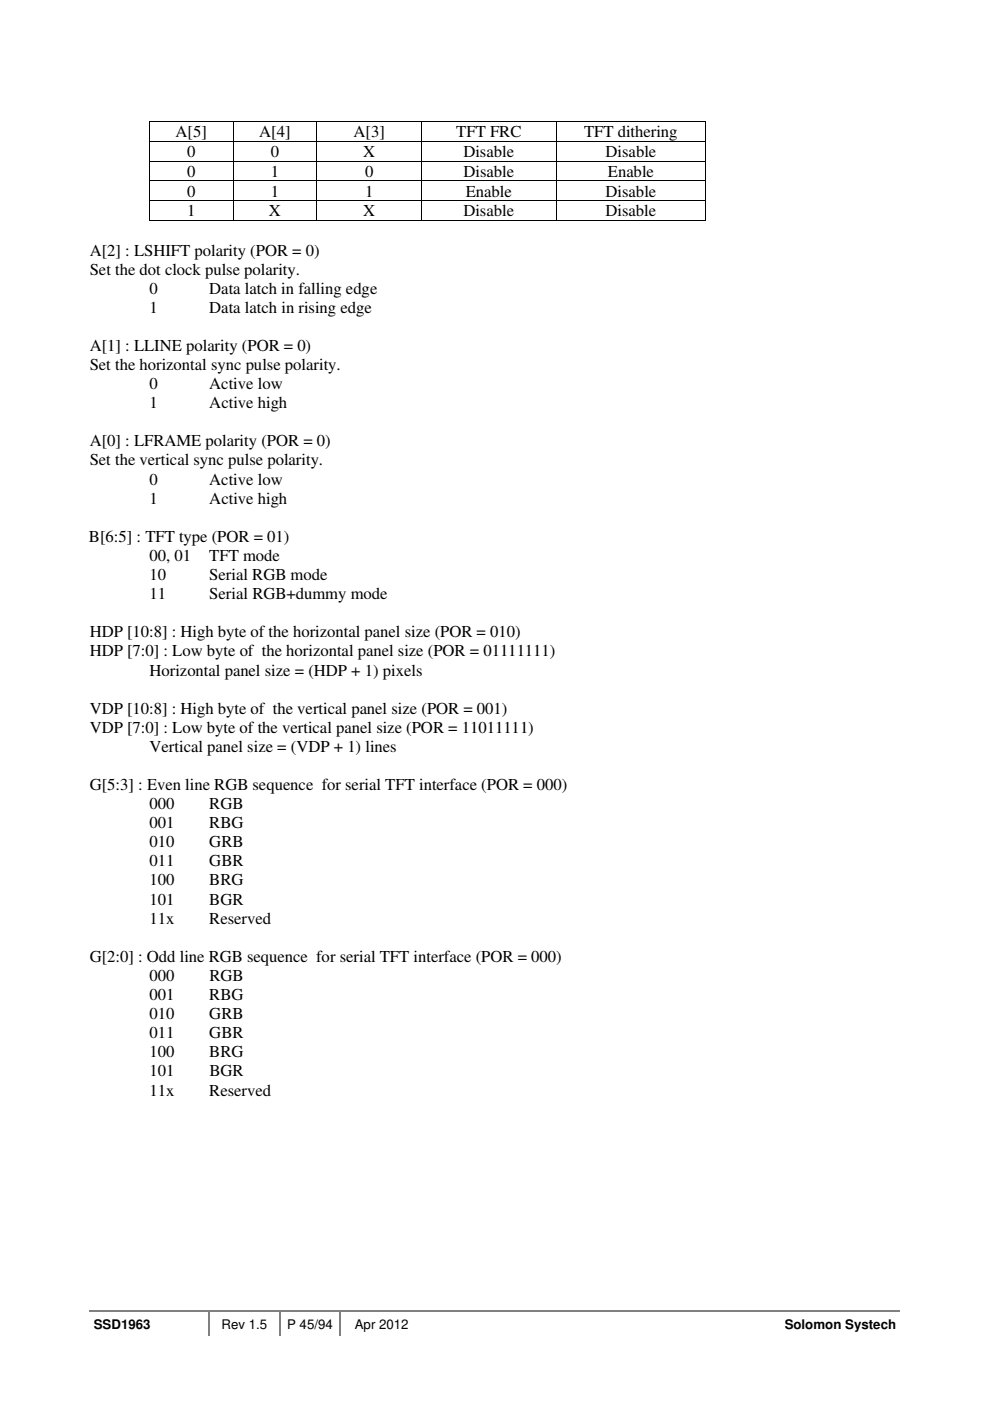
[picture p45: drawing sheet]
<svg xmlns="http://www.w3.org/2000/svg" width="210mm" height="297mm" viewBox="0 0 210 297" stroke-linecap="round" stroke-linejoin="round" font-family="sans-serif">
<defs><g id="words">
<g font-size="3.5">
<text x="37.2" y="29">A[5]</text>
<text x="55" y="29">A[4]</text>
<text x="75" y="29">A[3]</text>
<text x="96.7" y="29">TFT FRC</text>
<text x="123.8" y="29">TFT dithering</text>
<text x="39.7" y="33.2">0</text>
<text x="57.4" y="33.2">0</text>
<text x="77" y="33.2">X</text>
<text x="98.2" y="33.2">Disable</text>
<text x="128.4" y="33.2">Disable</text>
<text x="39.7" y="37.5">0</text>
<text x="39.7" y="41.7">0</text>
<text x="57.4" y="37.5">1</text>
<text x="57.4" y="41.7">1</text>
<text x="77.4" y="37.5">0</text>
<text x="77.4" y="41.7">1</text>
<text x="98.2" y="37.5">Disable</text>
<text x="98.7" y="41.7">Enable</text>
<text x="128.4" y="41.7">Disable</text>
<text x="128.9" y="37.5">Enable</text>
<text x="39.7" y="45.9">1</text>
<text x="57" y="45.9">X</text>
<text x="77" y="45.9">X</text>
<text x="98.2" y="45.9">Disable</text>
<text x="128.4" y="45.9">Disable</text>
<text x="19" y="54.2">A[2] : LSHIFT polarity (POR = 0)</text>
<text x="19" y="58.2">Set the dot clock pulse polarity.</text>
<text x="31.7" y="62.3">0</text>
<text x="44.4" y="62.3">Data latch in falling edge</text>
<text x="31.7" y="66.3">1</text>
<text x="44.4" y="66.3">Data latch in rising edge</text>
<text x="19" y="74.4">A[1] : LLINE polarity (POR = 0)</text>
<text x="19" y="78.5">Set the horizontal sync pulse polarity.</text>
<text x="31.7" y="82.5">0</text>
<text x="44.4" y="82.5">Active low</text>
<text x="31.7" y="86.6">1</text>
<text x="44.4" y="86.6">Active high</text>
<text x="19" y="94.7">A[0] : LFRAME polarity (POR = 0)</text>
<text x="19" y="98.7">Set the vertical sync pulse polarity.</text>
<text x="31.7" y="102.7">0</text>
<text x="31.7" y="106.8">1</text>
<text x="44.4" y="106.8">Active high</text>
<text x="44.4" y="102.7">Active low</text>
<text x="18.9" y="114.9">B[6:5] : TFT type (POR = 01)</text>
<text x="31.7" y="118.9">00, 01</text>
<text x="44.4" y="118.9">TFT mode</text>
<text x="31.7" y="123">10</text>
<text x="44.4" y="123">Serial RGB mode</text>
<text x="31.7" y="127">11</text>
<text x="44.4" y="127">Serial RGB+dummy mode</text>
<text x="19" y="135.1">HDP [10:8] : High byte of the horizontal panel size (POR = 010)</text>
<text x="19" y="139.2">HDP [7:0] : Low byte of the horizontal panel size (POR = 01111111)</text>
<text x="31.7" y="143.2">Horizontal panel size = (HDP + 1) pixels</text>
<text x="19" y="151.3">VDP [10:8] : High byte of the vertical panel size (POR = 001)</text>
<text x="19" y="155.4">VDP [7:0] : Low byte of the vertical panel size (POR = 11011111)</text>
<text x="31.7" y="159.4">Vertical panel size = (VDP + 1) lines</text>
<text x="19" y="167.5">G[5:3] : Even line RGB sequence for serial TFT interface (POR = 000)</text>
<text x="31.7" y="171.5">000</text>
<text x="44.4" y="171.5">RGB</text>
<text x="31.7" y="175.6">001</text>
<text x="31.7" y="179.6">010</text>
<text x="44.4" y="175.6">RBG</text>
<text x="44.4" y="179.6">GRB</text>
<text x="31.7" y="183.7">011</text>
<text x="44.4" y="183.7">GBR</text>
<text x="31.7" y="187.7">100</text>
<text x="31.7" y="191.8">101</text>
<text x="44.4" y="187.7">BRG</text>
<text x="44.4" y="191.8">BGR</text>
<text x="31.7" y="195.8">11x</text>
<text x="44.4" y="195.8">Reserved</text>
<text x="19" y="203.9">G[2:0] : Odd line RGB sequence for serial TFT interface (POR = 000)</text>
<text x="31.7" y="208">000</text>
<text x="44.4" y="208">RGB</text>
<text x="31.7" y="212">001</text>
<text x="44.4" y="212">RBG</text>
<text x="31.7" y="216.1">010</text>
<text x="31.7" y="220.1">011</text>
<text x="44.4" y="216.1">GRB</text>
<text x="44.4" y="220.1">GBR</text>
<text x="31.7" y="224.2">100</text>
<text x="44.4" y="224.2">BRG</text>
<text x="31.7" y="228.2">101</text>
<text x="31.7" y="232.3">11x</text>
<text x="44.4" y="232.3">Reserved</text>
<text x="44.4" y="228.2">BGR</text>
</g>
<g font-size="2.8">
<text x="19.9" y="281.7">SSD1963</text>
<text x="47" y="281.7">Rev 1.5</text>
<text x="60.9" y="281.7">P 45/94</text>
<text x="75.2" y="281.7">Apr 2012</text>
<text x="166.4" y="281.7">Solomon Systech</text>
</g>
</g></defs>
<path d="M18.9 278h25.2" fill="none" stroke="#808080" stroke-width=".34"/>
<path d="M44.1 277.9h.3v.3h-.3z" fill="#808080"/>
<path d="M44.4 278h14.8" fill="none" stroke="#808080" stroke-width=".34"/>
<path d="M59.2 277.9h.4v.3h-.4z" fill="#808080"/>
<path d="M59.6 278h12.3" fill="none" stroke="#808080" stroke-width=".34"/>
<path d="M71.9 277.9h.3v.3h-.3z" fill="#808080"/>
<path d="M44.2 278.2v5.1M59.4 278.2v5.1M72.1 278.2v5.1M72.2 278h118.7" fill="none" stroke="#808080" stroke-width=".34"/>
<path d="M31.6 25.6h.2v.2h-.2zM149.5 25.6h.2v.2h-.2zM149.5 46.7h.2v.2h-.2z" fill="#000"/>
<g fill="none" stroke="#000" stroke-width=".21">
<path d="M31.6 25.7h118.1M31.6 29.9h118.1M31.6 34.1h118.1M31.6 38.3h118.1M31.7 25.8v4M31.7 30v4.1M31.7 34.2v4.1M31.7 38.4v4.1M49.4 25.8v4M49.4 30v4.1M49.4 34.2v4.1M49.4 38.4v4.1"/>
<path d="M67.2 25.8v4M67.2 30v4.1M67.2 34.2v4.1M67.2 38.4v4.1M89.4 25.8v4M89.4 30v4.1M89.4 34.2v4.1M89.4 38.4v4.1M117.9 25.8v4M117.9 30v4.1M117.9 34.2v4.1M117.9 38.4v4.1"/>
<path d="M149.6 25.8v4M149.6 30v4.1M149.6 34.2v4.1M149.6 38.4v4.1M31.6 42.6h118.1M31.6 46.8h17.8M31.7 42.7v4.2M49.4 42.7v4.2M49.5 46.8h17.6M67.2 42.7v4.2M67.3 46.8h22M89.4 42.7v4.2"/>
<path d="M89.5 46.8h28.3M117.9 42.7v4.2M118 46.8h31.5M149.6 42.7v4.2"/>
</g>
<use href="#words"/>
</svg>
